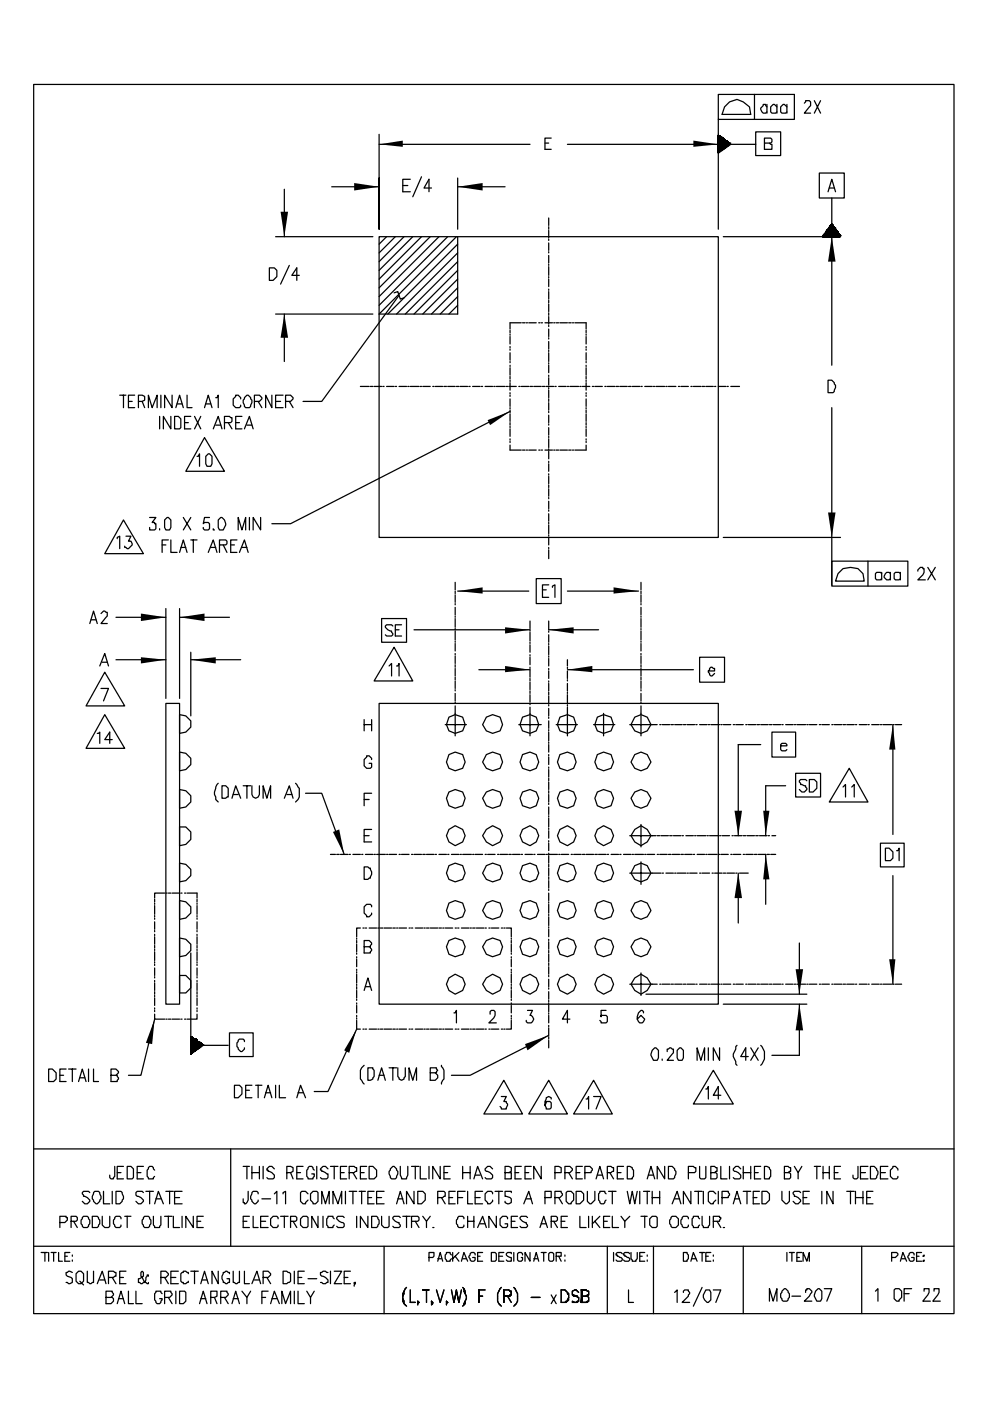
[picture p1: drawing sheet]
<svg xmlns="http://www.w3.org/2000/svg" width="210mm" height="297mm" viewBox="0 0 210 297" stroke-linecap="round" stroke-linejoin="round" font-family="sans-serif">
<g fill="none" stroke="#000" stroke-width=".26">
<path d="M7.1 17.9h195.3v260.6h-195.3zM70.4 39.6h10M80.4 28.5v20.1v-10.9M80.4 30.6h32M85.5 39.3h1M87 38h-1.5v2.7h1.5M89.4 37.5l-1.8 4.2M91.5 39.9h-1.5l1-1.9v2.7M97.1 37.7v10.9M97.1 39.6h10.1M115.6 30.3h.8M116.9 29.3h-1.3v2.4h1.3"/>
<path d="M120.4 30.6h32M152.4 28.8l2.6 1.8-2.6 1.9zM152.4 20h16.1v5.3h-16.1zM152.4 29.3l.3-.3zM152.4 29.5l.5-.5zM152.4 29.8l.8-.5zM152.4 31.1l1.6-1.3zM152.4 31.4l1.6-1.6zM152.4 28.8v.2v-.2v.2v-.2v.2v-.2v.2v-.2v.2l.3-.2-.3 .2M152.4 30.1l.8-.8-.8 .8 .8-.8-.8 .8 .8-.8-.8 .8 .8-.8-.8 .8 .8-.8-.8 .8 .8-.8-.8 .8 .8-.8-.8 .8 .8-.8-.8 .8 .8-.8-.8 .8 .8-.8-.8 .8 .8-.8-.8 .8 .8-.8-.8 .8 .8-.8-.8 .8 .8-.8-.8 .8 .8-.8-.8 1 .8-1-.8 1 .8-1-.8 1 .8-1-.8 1 .8-1-.8 1 .8-1-.8 1 .8-1-.8 1 1.1-1-1.1 1M152.4 30.6l1.1-1.1-1.1 1.1 1.1-1.1-1.1 1.1 1.1-1.1-1.1 1.1 1.1-1.1-1.1 1.1 1.1-1.1-1.1 1.1 1.1-1.1-1.1 1.1 1.1-1.1-1.1 1.1 1.1-1.1-1.1 1.1 1.1-1.1-1.1 1.1 1.1-1.1-1.1 1.1 1.1-1.1-1.1 1.1 1.1-1.1-1.1 1.4 1.1-1.4-1.1 1.4 1.1-1.4-1.1 1.4 1.3-1.4-1.3 1.4M152.4 31.7l1.9-1.6-1.9 1.8"/>
<path d="M152.4 25.3v23.3M152.7 28.8l-.3 .5M153.2 31.7l1.6-1.4zM153.2 29l-.8 .8 .5-.8-.5 .8M153.5 31.7l1.3-1.4zM153.5 31.4l1.3-1.1zM153.5 29.3l-1.1 1.3M153.7 31.4l1.1-1.1zM153.7 22.7l1.1-1.1 1.6-.5 1.3 .5 1.3 1.1 .3 1.6h-6.1zM153.7 29.8l-1.3 1.3 1.3-1.3-1.3 1.3 1.3-1.3-1.3 1.3 1.3-1.3-1.3 1.3 1.3-1.3-1.3 1.3 1.3-1.6-1.3 1.6M154 29.8l-1.6 1.9M154.3 29.8l-1.9 1.9"/>
<path d="M154.3 30.1l-1.9 2.1 1.9-2.1-1.9 2.1 1.9-2.1-1.9 2.1 1.9-2.1-1.9 2.1 1.9-2.1-1.9 2.1 2.1-2.1-2.1 2.1 2.1-2.1-2.1 2.1 2.1-2.1-2.1 2.1 2.1-2.1-2.1 2.1 2.1-2.1-2.1 2.1 2.1-2.1-2.1 2.1 2.1-2.1-2.1 2.1 2.1-2.1-2.1 2.1 2.1-2.1-2.1 2.1 2.1-2.1-2.1 2.4 2.1-2.4-2.1 2.1 2.1-2.1-2.1 2.1 2.1-2.1-2.1 2.1 2.1-2.1-1.8 2.1 1.8-2.1-1.8 2.1 1.8-1.9-1.8 1.9 1.8-1.9-1.8 1.6 1.8-1.6-1.6 1.6 1.6-1.6-1.6 1.6 1.6-1.6-1.6 1.6 1.6-1.6-1.6 1.6 1.6-1.6-1.3 1.6M154.5 30.3l-1.3 1.4M154.8 30.3v.3v-.3v.3v-.3v.3v-.3l-.3 .3 .3-.3-.3 .6 .3-.6-.3 .6 .3-.6-.3 .6 .3-.6-.5 .6 .5-.6-.5 .6 .5-.6-.5 .6 .5-.6-.5 .8 .5-.8-.8 .8 .8-.8-.8 .8 .8-.8-.8 .8 .8-.8-.8 .8 .8-.8-1.1 .8M155 30.3l-.2 .3h5.5M160.1 20v5.3M160.3 28h5.3v5h-5.3zM162.2 30.3h1.3l.3-.2v-.6l-.3-.2h-1.3v2.4h1.6v-1.1h-.3l-.3-.3M162.7 22.7l-.2-.3v-.3h-.6v.3l-.5 .5 .3 .8 .2 .3h.6l.2-.3M162.7 22.1v1.9M164.8 22.7l-.5-.6h-.3l-.5 .6v1l.3 .3h.8l.2-.3M164.8 22.1v1.9M167 22.7l-.6-.6h-.2l-.6 .6v1l.3 .3h.8l.3-.3"/>
<path d="M167 22.1v1.9M170.7 21.9l.2-.3v-.3h.8l.3 .3v.8l-1.3 1.6h1.3M172.8 21.3l1.3 2.7M173.8 36.7h5.3v5.3h-5.3zM174.1 21.3l-1.3 2.7M175.9 39.9h1.1M57.1 56.8h1.1l.5 .5v1.3l-.8 .8h-.8zM58.5 50.2h20.6M60.3 40.1v10.1M61.4 56.3l-1.9 3.9M63.5 58.4h-1.6l1.1-1.6v2.6M80.4 50.2h72v63.7h-72z"/>
<path d="M82 50.2l-1.6 1.6M83.9 50.2l-3.5 3.4M85.7 50.2l-5.3 5.3M87.6 50.2l-7.2 7.1M89.4 50.2l-9 9M91.3 50.2l-10.9 10.8M93.1 50.2l-12.7 12.7M95 50.2l-14.6 14.5M96.8 50.2l-16.4 16.4h16.7v-16.4M97.1 59.2l-7.4 7.4M97.1 57.3l-9.3 9.3M97.1 55.5l-11.1 11.1"/>
<path d="M97.1 53.6l-13 13M97.1 51.8l-14.8 14.8M116.4 46.2v1.6M116.4 48.1v.5M116.4 48.9v1.5M116.4 50.7v.3M116.4 51.5v1.6M116.4 53.4v.2M116.4 54.2v1.5M116.4 56v.3M116.4 56.5v1.9M116.4 58.6v.3"/>
<path d="M116.4 59.2v1.6M153.5 50.2h24.8v-.3l-.2 .3M174.6 49.9l2.1-1.8-2.1 1.8 2.1-1.8-2.1 2.1 2.1-2.1-2.1 2.1 2.1-2.1-2.1 2.1 2.1-2.1-2.1 2.1 2.1-2.1-2.1 2.1 2.1-2.1-2.1 2.1 2.1-2.1-2.1 2.1 2.1-2.1-2.1 2.1 2.1-2.1-1.8 2.1 1.8-2.1-1.8 2.1 1.8-2.1-1.8 2.1 1.8-2.1-1.8 2.1 2.1-2.1-2.1 2.1M175.4 48.9l1.3-1.1-1.3 1.1 1.3-1.1-1.3 1.1 1.3-1.1-1.3 1.3 1.3-1.3-1.3 1.3 1.3-1.3-1.3 1.3 1.3-1.3-1.5 1.3 1.5-1.3-1.5 1.6 1.5-1.6-1.5 1.6 1.5-1.6-1.5 1.6 1.5-1.6-1.5 1.6 1.5-1.6-1.5 1.9 1.5-1.9-1.8 1.9 1.8-1.9-1.8 1.9 1.8-1.9-1.8 1.9 1.8-1.9-1.8 2.1M175.7 48.6l1-.8zM175.7 48.9l1-1.1zM175.7 40.7l.8-2.7 .8 2.7M175.9 50.2l1.4-1.3-1.4 1.3 1.4-1.3-1.4 1.3 1.4-1.3-1.4 1.3 1.4-1.3-1.4 1.3 1.4-1.3-1.4 1.3 1.4-1.3-1.4 1.3 1.4-1.3-1.4 1.3 1.4-1.3-1.1 1.3 1.3-1.3-1.3 1.3M176.5 47.5l1.8 2.7h-3.7zM176.5 42v5.8v-.3l-.3 .3 .3-.3-.3 .3 .3-.3-.3 .3 .3-.3-.3 .6M176.5 47.8l-.8 .8 .8-.8-.8 .8 .8-.8-.6 .5 .6-.5-.6 .5 .6-.8-.6 .8 .6-.8-.6 .8 .6-.8-.6 .6M176.5 50.2v27.2"/>
<path d="M176.7 50.2l1.1-.8-1.1 .8 1.1-.8-.8 .8M177 48.3l-1.6 1.9 1.6-1.9-1.6 1.9 1.6-1.9-1.6 1.9 1.6-1.9-1.6 1.9 1.6-1.9-1.6 1.9 1.6-1.9-1.6 1.9 1.6-1.9-1.6 1.9 1.6-1.9-1.6 1.9 1.6-1.9-1.6 1.9 1.6-1.9-1.8 1.9 1.8-1.9-1.8 1.9 1.8-1.9-1.8 1.9 1.8-1.9-1.8 1.9 1.8-1.9-1.8 1.9 1.8-1.9-1.8 1.9 1.8-1.9-1.8 1.9 1.8-1.9-1.8 1.9 1.8-1.9-1.8 1.9 1.8-1.9-1.8 1.9 1.8-1.9-1.8 1.9 1.8-1.9-1.8 1.9 1.8-1.9-1.8 1.9 1.8-1.9-1.8 1.9 1.8-2.1-1.8 2.1M177.3 48.6l-1.4 1.6 1.4-1.6-1.4 1.6 1.4-1.6-1.4 1.6 1.4-1.6-1.4 1.6 1.4-1.6-1.4 1.6 1.4-1.6-1.4 1.6 1.4-1.6-1.4 1.6 1.4-1.6-1.6 1.6 1.6-1.6-1.6 1.6 1.6-1.6-1.6 1.6 1.6-1.6-1.6 1.6 1.6-1.6-1.6 1.6 1.6-1.6-1.6 1.6 1.6-1.6-1.6 1.6 1.6-1.6-1.6 1.6 1.6-1.6-1.6 1.6 1.6-1.6-1.6 1.6 1.6-1.6-1.6 1.6 1.6-1.6-1.6 1.6 1.6-1.6-1.6 1.6 1.6-1.6-1.6 1.6 1.6-1.6-1.9 1.6 1.9-1.6-1.9 1.6 1.9-1.6-1.9 1.6 1.9-1.6-1.9 1.6 1.9-1.9-1.9 1.9M177.5 48.9l-1 1.3M177.8 49.4l-.5 .8 .5-.8-.5 .8 .5-.8-.5 .8 .5-.8-.5 .8 .5-.8-.5 .8 .5-.8-.5 .8 .5-.8-.5 .8 .5-.8-.5 .8 .5-.8-.5 .8 .5-.5-.5 .5 .5-.5-.5 .5 .5-.5-.5 .5 .8-.5-.8 .5 .8-.5-.8 .5zM177.8 49.1l-1.1 1.1 1.1-1.1-1.1 1.1 1.1-1.1-1.1 1.1 1.1-1.1-1.1 1.1 1.1-1.1-1.1 1.1 1.1-1.1-1.1 1.1 1.1-1.1-1.1 1.1 .8-1.1-.8 1.1 .8-1.1-.8 1.1 .8-1.1-.8 1.1 .8-1.1-.8 1.1 .8-1.1-.8 1.1 .8-1.1-.8 1.1 .8-1.1-1 1.1M178.1 49.7l-.3 .5 .3-.5-.3 .5 .3-.5-.3 .5 .3-.5-.3 .5 .3-.5-.3 .5 .3-.5-.6 .5M178.1 49.9v.3v-.3v.3v-.3v.3v-.3l-.3 .3M58.5 66.6h20.6M60.3 66.6v10M83.6 62.1l.8-.3 .5 1.6 .8-.3M84.7 62.6l-16.4 22.5h-4"/>
<path d="M97.1 64.7l-1.9 1.9M97.1 62.9l-3.7 3.7M97.1 61l-5.6 5.6M108.2 70v.6M108.2 70.8v.3M108.2 71.3v1.6M108.2 73.5v.2M108.2 74v.3M108.2 74.8v1.6M108.2 76.6v.3M108.2 77.4v.3M108.2 78v1.6"/>
<path d="M108.2 79.8v.5M110.6 68.4h-2.4v1.4M110.9 68.4h.5M111.7 68.4h.2M112.2 68.4h1.6M114.3 68.4h.3M114.8 68.4h.3M115.6 68.4h1.6M116.4 61.3v.3M116.4 61.8v1.6M116.4 63.7v.5M116.4 64.5v1.6"/>
<path d="M116.4 66.3v.6M116.4 67.1v1.6M116.4 69v.2M116.4 69.8v1.5M116.4 71.6v.3M116.4 72.4v1.6M116.4 74.3v.2M116.4 74.8v1.8M116.4 76.9v.3M116.4 77.4v1.6M116.4 79.6v.2M117.5 68.4h.2"/>
<path d="M118 68.4h.5M118.8 68.4h1.6M120.6 68.4h.6M121.4 68.4h.3M122 68.4h2.4v1.4M124.4 70v.6M124.4 70.8v.3M124.4 71.3v1.6M124.4 73.5v.2M124.4 74v.3M124.4 74.8v1.6M124.4 76.6v.3"/>
<path d="M124.4 77.4v.3M124.4 78v1.6M124.4 79.8v.5M25.4 83.8h1.3M26.2 83.8v2.6M27.3 85.1h.7M28.6 83.8h-1.3v2.6h1.3M29.4 85.1h.8l.5-.3v-.8l-.5-.2h-.8v2.6M30.2 85.1l.5 1.3M31.5 86.4v-2.6l.8 2.6 1-2.6v2.6M33.9 88.3v2.6M34.1 83.8v2.6"/>
<path d="M36.2 88.3v2.6l-1.5-2.6v2.6M36.5 83.8v2.6l-1.6-2.6v2.6M37 88.3h.8l.6 .5v1.9l-.3 .2h-1.1zM37.3 86.4l.8-2.6 .8 2.6M37.6 85.6h1M39.2 89.6h.8M39.7 83.8v2.6h1M40.5 88.3h-1.3v2.6h1.3M41.3 88.3l1.3 2.6M41.8 96.7h.3l.2-.5v2.7M42.6 88.3l-1.3 2.6M43.4 92.8l4.2 7.1h-8.2z"/>
<path d="M43.4 86.4l.8-2.6 .8 2.6M43.7 96.7l.5-.5h.2l.6 .5v1.6l-.3 .6h-.8l-.2-.6zM43.7 85.6h1M45.2 90.9l1.1-2.6 .8 2.6M45.8 84.3h.2l.3-.5v2.6M45.8 90.1h1M47.6 89.6h1.3l.3-.3v-.8h-.3l-.2-.2h-1.1v2.6M48.4 89.6l.8 1.3M50 89.6h.8M51.1 84.6v-.3l-.6-.5h-.5v.2l-.5 .6v1.3l.5 .5h.8l.3-.2v-.3M51.3 88.3h-1.3v2.6h1.3M51.9 84.3l.5-.5h.3l.5 .5v.3l.2 .2v.6l-.2 .8-.3 .2h-.8l-.2-.2-.3-.8v-.6l.3-.2z"/>
<path d="M51.9 90.9l1-2.6 .8 2.6M52.4 90.1h1M54 85.1h1l.6-.5v-.3l-.6-.5h-1v2.6M54.8 85.1l.8 1.3M57.7 83.8v2.6l-1.3-2.6v2.6M58.5 85.1h1M60.1 83.8h-1.6v2.6h1.6M60.6 85.1h1l.6-.5v-.3l-.6-.5h-1v2.6M61.4 85.1l.8 1.3M76.5 81.9h1.8M78.6 81.9h.5M79.4 81.9h1.6"/>
<path d="M81.2 81.9h.3M82 81.9h1.6M83.9 81.9h.2M84.7 81.9h1.6M86.5 81.9h.3M87 81.9h1.9M89.2 81.9h.2M89.7 81.9h1.6M91.8 81.9h.3M92.3 81.9h1.6M94.2 81.9h.5M95 81.9h1.6"/>
<path d="M96.8 81.9h.6M97.6 81.9h1.6M99.5 81.9h.2M100.3 81.9h1.6M102.1 81.9h.3M102.9 81.9h1.6M104.8 81.9h.2M105.3 81.9h1.9M107.4 81.9h.3M107.9 81.9h1.6M108.2 87.2l-46.6 23.8h-3.9M108.2 94.4v1h2.4"/>
<path d="M108.2 80.6v.3M108.2 81.1v1.6M108.2 83.3v.2M108.2 83.8v.2M108.2 84.6v1.6M108.2 86.4v.3M108.2 87v.5M108.2 87.8v1.5M108.2 89.6v.5M108.2 90.4v.3M108.2 90.9v1.6M108.2 93v.3"/>
<path d="M108.2 93.6v.2M110.1 81.9h.2M110.6 81.9h1.6M110.9 95.4h.5M111.7 95.4h.2M112.2 95.4h1.6M112.4 81.9h.6M113.2 81.9h1.6M114.3 95.4h.3M114.8 95.4h.3M115.1 81.9h.5M115.6 95.4h1.6"/>
<path d="M115.9 81.9h1.6M116.4 80.1v1.6M116.4 82.2v.3M116.4 82.7v1.6M116.4 84.6v.5M116.4 85.4v1.6M116.4 87.2v.3M116.4 88v1.6M116.4 89.9v.2M116.4 90.7v1.6M116.4 92.5v.3M116.4 93v1.9"/>
<path d="M116.4 95.2v.2M116.4 95.7v1.6M116.4 97.8v.3M116.4 98.3v1.6M117.5 95.4h.2M117.7 81.9h.3M118 95.4h.5M118.5 81.9h1.6M118.8 95.4h1.6M120.4 81.9h.2M120.6 95.4h.6M120.9 81.9h1.9"/>
<path d="M121.4 95.4h.3M123 81.9h.3M123.6 81.9h1.5M124.4 94.4v1h-2.4M124.4 80.6v.3M124.4 81.1v1.6M124.4 83.3v.2M124.4 83.8v.2M124.4 84.6v1.6M124.4 86.4v.3M124.4 87v.5M124.4 87.8v1.5"/>
<path d="M124.4 89.6v.5M124.4 90.4v.3M124.4 90.9v1.6M124.4 93v.3M124.4 93.6v.2M125.7 81.9h.2M126.2 81.9h1.6M128.3 81.9h.3M128.9 81.9h1.5M130.7 81.9h.5M131.5 81.9h1.6M133.3 81.9h.6"/>
<path d="M134.1 81.9h1.6M136 81.9h.3M136.8 81.9h1.6M138.6 81.9h.3M139.2 81.9h1.8M141.3 81.9h.3M141.8 81.9h1.6M143.9 81.9h.3M144.5 81.9h1.5M146.6 81.9h.2M147.1 81.9h1.6M149 81.9h.5"/>
<path d="M149.8 81.9h1.5M151.6 81.9h.3M152.4 81.9h1.6M154.3 81.9h.2M155 81.9h1.9M175.7 80.6h.8l.8 1.1-.3 1.3-.3 .3h-1zM176.5 86.4v37.6M24.9 114.2v-.3l.5-.2v2.6M26.2 110.2l4.2 7.2h-8.2zM26.7 113.7h1.1l-.5 1h.5l.2 .8-.7 .8-.8-.2v-.3M31.7 109.7h1.4l-.8 1.1h.5v.2h.3v1.1l-.3 .3h-1.1v-.6M33.9 112.1v.3"/>
<path d="M34.4 115.5h.8M34.9 110.2l.6-.5h.2l.5 .5v1.6l-.2 .6h-.8l-.3-.6zM35.7 114.5h-1.3v2.6M36.2 114.5v2.6h1.4M38.1 117.1l.8-2.6 .8 2.6M38.4 116.1h1M38.9 109.7l1.6 2.7M40.5 114.5h1.3M40.5 109.7l-1.6 2.7M41 114.5v2.6M44.2 117.1l1-2.6 .8 2.6M44.4 109.7h-1l-.3 1.3 .3-.2h.8l.2 .2v1.1l-.2 .3h-.8l-.3-.3v-.3"/>
<path d="M44.7 116.1h1.1M45.2 112.1v.3h.3M46.3 110.2l.5-.5h.3l.5 .5 .3 1.1-.5 1.1h-.8l-.3-.6zM46.6 115.5h1.3l.3-.2v-.6l-.3-.2h-1.3v2.6M47.4 115.5l.8 1.6M48.9 115.5h.8M50.3 114.5h-1.4v2.6h1.4M50.5 112.4v-2.7l.8 2.7 .8-2.7v2.7M50.8 117.1l1.1-2.6 .8 2.6M51.3 116.1h1.1M52.9 109.7v2.7M55.3 109.7v2.7l-1.6-2.7v2.7"/>
<path d="M116.4 100.5v.2M116.4 101v1.6M116.4 102.8v.6M116.4 103.6v1.6M116.4 105.5v.2M116.4 106.3v1.6M116.4 108.1v.3M116.4 108.9v1.6M116.4 110.8v.2M116.4 111.3v1.9M116.4 113.4v.3M116.4 113.9v1.6"/>
<path d="M116.4 116.1v.2M116.4 116.6v1.8M153.5 113.9h24.8M176.5 119h16.1v5.3h-16.1zM184.1 119v5.3M19 132.2l.8-2.6 .8 2.6M19.3 131.4h1.1M21.4 130.1l.6-.5 .8 .2v.8l-1.4 1.6h1.4M24.6 130.9h10.6M24.6 139.9h10.6M35.2 129v19.1M38.1 129v19.1"/>
<path d="M38.1 130.9h10.6M40.5 138.3v13.5M40.5 139.9h10.6M81 131.1h5.3v5.1h-5.3zM83.3 132.7l-.2-.2h-1.1l-.2 .2a1.38 1.38 0 0 0 1.3 1.1v.3l.2 .2v.3l-.2 .2h-1.1l-.2-.2M83.6 137.2l4 7.2h-8.2zM83.9 133.5h.8M85.2 132.5h-1.3v2.3h1.3M87.8 133.5h24.6v.3M96.6 123.5v1.6M96.6 125.3v.6M96.6 126.1v1.6"/>
<path d="M96.6 128v.2M96.6 128.8v1.6M96.6 130.6v.3M96.6 131.1v1.9M96.6 133.3v.2M96.6 133.8v1.8M96.6 135.9v.3M96.6 136.4v1.6M96.6 138.6v.2M96.6 139.1v1.6M97.1 125.3h15.1M112.4 131.7v1.6"/>
<path d="M112.4 134.1v1.8M112.4 136.2v.2M112.4 136.7v1.6M112.4 138.8v.3M112.4 139.3v1.6M113.8 122.7h5.3v5.3h-5.3zM115.1 125.1h.8M116.4 124h-1.3v2.6h1.3M116.4 131.7v1.8h10.6M116.4 133.8v.3M116.4 134.6v1.6M116.4 136.4v.3"/>
<path d="M116.4 137v1.8M116.4 139.1v.2M116.4 139.6v1.6M117.2 124.5v-.2l.5-.3v2.6M120.4 139.9v1.3M120.4 125.3h15.1M136 123.5v1.6M136 125.3v.6M136 126.1v1.6M136 128v.2M136 128.8v1.6M136 130.6v.3"/>
<path d="M136 131.1v1.9M136 133.3v.2M136 133.8v1.8M136 135.9v.3M136 136.4v1.6M136 138.6v.2M136 139.1v1.6M148.4 139.3h5.3v5.3h-5.3zM177.8 121.6l1.1-1 1.5-.3 1.6 .3 1.1 1 .3 1.6h-6.1zM187.1 121.6l-.3-.2h-.8l-.3 .2v1.1l.3 .2h.8l.3-.2M187.1 121.4v1.5M188.9 121.6l-.3-.2h-.5l-.5 .7v.3l.5 .5h.5l.3-.2"/>
<path d="M188.9 121.4v1.5M191 121.6l-.2-.2h-.8l-.3 .2v1.1l.3 .2h.8l.2-.2M191 121.4v1.5M194.7 121.1v-.3l.6-.5h.5v.3h.3v.8l-.3 .5-1.1 1h1.6M196.8 120.3l1.6 2.6M198.4 120.3l-1.6 2.6M20.6 155.5h.3l.3-.3v2.4M21.2 141.2l1-2.6 .8 2.6M21.4 146h1.6l-1 2.6M21.7 140.4h1.1M22.2 151.5l4.3 7.2h-8.2zM22.2 142.5l4.3 7.2h-8.2z"/>
<path d="M23.8 156.8h-1.6l1.1-1.6v2.4M35.2 149.1h2.9v63.8h-2.9zM38.1 159.5l1.3 .2 1.1 1.1v1.3l-1.1 1.1-1.3 .2zM38.1 151.5l1.3 .3 1.1 1v1.4l-1.1 1-1.3 .3zM77.3 153.6h1.5M77.3 152.6v2.4M78.8 152.6v2.4M80.4 149.1h72v63.8h-72zM82.5 141.2l.6-.5v2.6M84.1 141.2h.3l.3-.5v2.6M94.5 153.6h4.5M95.2 152l1.4-.5 1.6 .5 .5 1.6-.5 1.4-1.6 .5-1.4-.5-.5-1.4z"/>
<path d="M95.2 160l1.4-.5 1.6 .5 .5 1.6-.5 1.3-1.6 .5-1.4-.5-.5-1.3zM96.6 140.9v.6M96.6 141.7v1.6M96.6 143.6v.5M96.6 144.4v1.6M96.6 146.2v.3M96.6 147v1.6M96.6 148.9v.2M96.6 149.7v6.3M101.6 142h10.8v1.6M103.2 152l1.3-.5 1.6 .5 .5 1.6-.5 1.4-1.6 .5-1.3-.5-.8-1.4zM103.2 160l1.3-.5 1.6 .5 .5 1.6-.5 1.3-1.6 .5-1.3-.5-.8-1.3z"/>
<path d="M110.1 153.6h4.7M110.9 152l1.5-.5 1.4 .5 .5 1.6-.5 1.4-1.4 .5-1.5-.5-.6-1.4zM110.9 160l1.5-.5 1.4 .5 .5 1.6-.5 1.3-1.4 .5-1.5-.5-.6-1.3zM112.4 141.5v.2M112.4 143.8v.6M112.4 144.6v1.6M112.4 146.5v.5M112.4 147.3v1.6M112.4 149.1v.3M112.4 149.9v6.1M116.4 141.7v.3M116.4 142.3v1.5"/>
<path d="M116.4 144.4v.2M116.4 144.9v1.6M116.4 146.8v.5M116.4 147.5v1.6M116.4 149.4v.3M116.4 150.2v1.6M116.4 152v.3M116.4 152.8v1.6M116.4 154.7v.3M116.4 155.2v1.9M116.4 157.3v.3M116.4 157.9v1.6"/>
<path d="M116.4 160v.2M118 153.6h4.5M118.8 160l1.6-.5 1.3 .5 .5 1.6-.5 1.3-1.3 .5-1.6-.5-.5-1.3zM118.8 152l1.6-.5 1.3 .5 .5 1.6-.5 1.4-1.3 .5-1.6-.5-.5-1.4zM120.4 141.5v.2M120.4 142.3v1.5M120.4 144.1v.3M120.4 144.9v1.6M120.4 146.8v.2M120.4 147.3v1.8M120.4 149.4v.3M120.4 149.9v6.1"/>
<path d="M120.4 142h26.7M125.9 153.6h4.5M126.7 160l1.4-.5 1.5 .5 .6 1.6-.6 1.3-1.5 .5-1.4-.5-.5-1.3zM126.7 152l1.4-.5 1.5 .5 .6 1.6-.6 1.4-1.5 .5-1.4-.5-.5-1.4zM128.1 151.3v4.7M133.6 153.6h5.8M134.7 160l1.3-.5 1.3 .5 .8 1.6-.8 1.3-1.3 .5-1.3-.5-.8-1.3zM134.7 152l1.3-.5 1.3 .5 .8 1.6-.8 1.4-1.3 .5-1.3-.5-.8-1.4zM136 140.9v.6M136 141.7v1.6M136 143.6v.5M136 144.4v1.6"/>
<path d="M136 146.2v.3M136 147v1.6M136 148.9v.2M136 149.7v6.3M140 153.6h.2M140.5 153.6h1.6M142.3 153.6h.6M143.1 153.6h1.6M145 153.6h.5M145.8 153.6h1.6M147.6 153.6h.3M148.4 153.6h1.6"/>
<path d="M150.3 142.3h1.3v-.6h-.3l-.2-.2h-.3l-.3 .2-.2 .8 .5 .8h.3l.5-.5M150.3 153.6h.2M150.8 153.6h1.9M152.9 153.6h.3M153.5 153.6h1.5M155.6 153.6h.2M156.1 153.6h1.6M158.2 153.6h.3M158.7 153.6h1.6M160.6 153.6h.5M161.4 153.6h1.6M161.4 157.9h-4.8v19.3"/>
<path d="M163.2 153.6h.6M163.8 155.2h5v5.3h-5zM164 153.6h1.6M165.6 158.1h1.4v-.2l-.3-.3h-.8l-.3 .3v1l.3 .3h.8l.3-.3M165.9 153.6h.3M166.7 153.6h1.6M168.5 153.6h.3M169.1 153.6h1.8M171.2 153.6h.2M171.7 153.6h1.6M173.8 153.6h.3M174.4 153.6h1.5"/>
<path d="M176.5 153.6h.2M177 153.6h1.6M178.9 153.6h.5M179.7 153.6h1.5M181.5 153.6h.3M182.3 153.6h1.6M184.1 153.6h.3M184.9 153.6h1.6M186.8 153.6h.3M187.3 153.6h1.9M189.7 153.6h-.3v23.3M190 153.6h1.3"/>
<path d="M38.1 175.3h1.3l1.1 1.1v1.6l-1.1 1-1.3 .3zM38.1 167.4l1.3 .3 1.1 1v1.3l-1.1 1.1-1.3 .3zM46.3 166.1a3.1 3.1 0 0 0-.8 2.4l.3 .5v.5l.5 .5M47.1 166.6h.8l.5 .5v1.9h-.2l-.3 .2h-.8zM49.2 169.2l.8-2.6 1.1 2.6M49.5 168.5h1M51.6 166.6h1.6M52.4 166.6v2.6M53.4 166.6v1.9l.3 .5 .5 .2 .6-.2 .2-.5v-1.9M55.8 169.2v-2.6l.8 2.6 .8-2.6v2.6M60.3 169.2l1.1-2.6 .8 2.6M60.9 168.5h1"/>
<path d="M62.7 166.1l.8 1v1.9l-.8 1M64.8 168.2h3.5l4.7 13M77.3 177.2h1M77.3 169.5h1M78.8 161v-.2l-.5-.6h-.5v.3l-.5 .5v1.4l.5 .5h.8l.2-.3v-.8h-.5M78.8 168.2h-1.5v2.6M78.8 175.9h-1.5v2.6h1.5M95.2 167.9l1.4-.5 1.6 .5 .5 1.3-.5 1.6-1.6 .6-1.4-.6-.5-1.6zM95.2 175.9l1.4-.8 1.6 .8 .5 1.3-.5 1.3-1.6 .8-1.4-.8-.5-1.3zM103.2 167.9l1.3-.5 1.6 .5 .5 1.3-.5 1.6-1.6 .6-1.3-.6-.8-1.6zM103.2 175.9l1.3-.8 1.6 .8 .5 1.3-.5 1.3-1.6 .8-1.3-.8-.8-1.3zM110.9 167.9l1.5-.5 1.4 .5 .5 1.3-.5 1.6-1.4 .6-1.5-.6-.6-1.6z"/>
<path d="M110.9 175.9l1.5-.8 1.4 .8 .5 1.3-.5 1.3-1.4 .8-1.5-.8-.6-1.3zM116.4 160.5v1.6M116.4 162.6v.3M116.4 163.2v1.5M116.4 165v.5M116.4 165.8v1.6M116.4 167.7v.5M116.4 168.5v1.5M116.4 170.3v.3M116.4 171.1v1.6M116.4 172.9v.3M116.4 173.5v1.8"/>
<path d="M116.4 175.6v.3M116.4 176.1v1.6M116.4 178.2v.3M116.4 178.8v1.6M118.8 175.9l1.6-.8 1.3 .8 .5 1.3-.5 1.3-1.3 .8-1.6-.8-.5-1.3zM118.8 167.9l1.6-.5 1.3 .5 .5 1.3-.5 1.6-1.3 .6-1.6-.6-.5-1.6zM126.7 175.9l1.4-.8 1.5 .8 .6 1.3-.6 1.3-1.5 .8-1.4-.8-.5-1.3zM126.7 167.9l1.4-.5 1.5 .5 .6 1.3-.6 1.6-1.5 .6-1.4-.6-.5-1.6zM133.6 177.2h5.6M134.7 175.9l1.3-.8 1.3 .8 .8 1.3-.8 1.3-1.3 .8-1.3-.8-.8-1.3zM134.7 167.9l1.3-.5 1.3 .5 .8 1.3-.8 1.6-1.3 .6-1.3-.6-.8-1.6zM136 174.8v4.8"/>
<path d="M139.4 177.2h.6M140.2 177.2h1.6M142.1 177.2h.5M142.9 177.2h1.6M144.7 177.2h.3M145.5 177.2h1.6M147.4 177.2h.2M147.9 177.2h1.9M150 177.2h.3M150.5 177.2h1.9M152.7 177.2h.2M153.2 177.2h1.6"/>
<path d="M155.3 177.2h.3M155.8 177.2h1.6M157.7 177.2h.5M158.5 177.2h1.6M160.3 177.2h.6M161.1 177.2h1.6M163 177.2h.2M163.8 177.2h.8M166.7 166.6h-4.2v10.6M168.8 164h5.3v5h-5.3zM171.2 165.5l-.3-.2h-1l-.3 .2 .3 .8 1 .3v.3l.3 .2v.3l-.5 .5h-.6l-.5-.5M171.7 165.3h1.1l.5 .5v1.3l-.8 .8h-.8z"/>
<path d="M178.9 166.9l.5-.6v2.7M180.2 162.9l3.9 7.1h-8.2zM180.7 166.9l.5-.6v2.7M186.8 178.8h5v5h-5zM187.9 179.8h.7l.8 .8v1.3l-.5 .6h-1zM32.8 190.7v.5M32.8 191.5v.2M32.8 192v1.9M32.8 194.1v.3M32.8 194.6v.3M32.8 195.4v1.6M32.8 197.3v.3"/>
<path d="M32.8 198.1v.2M32.8 198.6v1.6M34.9 189.4h-2.1v1M35.2 189.4h.3M35.7 189.4h.5M36.5 189.4h1.6M38.1 190.9l1.3 .3 1.1 1.1v1.3l-1.1 1-1.3 .3zM38.1 183l1.3 .3 1.1 1v1.3l-1.1 1.1-1.3 .3zM38.1 198.9l1.3 .2 1.1 1.1v1.3l-1.1 1.1-1.3 .2zM38.4 189.4h.2M39.2 189.4h.2M39.7 189.4h2.1v1"/>
<path d="M41.8 190.7v.5M41.8 191.5v.2M41.8 192v1.9M41.8 194.1v.3M41.8 194.6v.3M41.8 195.4v1.6M41.8 197.3v.3M41.8 198.1v.2M41.8 198.6v1.6M70.1 181.2h1.1M71.4 181.2h.6M72.2 181.2h1.6"/>
<path d="M74.1 181.2h.2M74.9 181.2h1.6M75.7 198.9v.2M75.7 199.4v.5M76.5 196.8h-.8v1.8M76.7 181.2h.3M77 196.8h.3M77.3 183.8h.8l.2 .3h.3l.2 .8-.2 1.3h-.3l-.2 .2h-.8zM77.5 181.2h1.6M77.5 196.8h.3M78.3 196.8h1.6M78.8 192.3v-.3l-.2-.3h-.8l-.5 .6v1.3l.5 .5v.3h.5l.5-.5v-.3"/>
<path d="M79.4 181.2h.2M79.9 181.2h1.9M80.2 196.8h.2M80.7 196.8h.5M81.5 196.8h1.6M82 181.2h.3M82.5 181.2h1.6M83.3 196.8h.6M84.1 196.8h.3M84.7 181.2h.2M84.7 196.8h1.6M85.2 181.2h1.6"/>
<path d="M86.8 196.8h.2M87.3 181.2h.3M87.3 196.8h.3M87.8 181.2h1.6M88.1 196.8h1.6M89.7 181.2h.5M90 196.8h.2M90.5 181.2h1.6M90.5 196.8h.5M91.3 196.8h1.6M92.3 181.2h.3M93.1 181.2h1.6"/>
<path d="M93.1 196.8h.6M93.9 196.8h.3M94.5 196.8h1.5M95 181.2h.2M95.2 183.5l1.4-.5 1.6 .5 .5 1.6-.5 1.3-1.6 .6-1.4-.6-.5-1.3zM95.2 191.5l1.4-.6 1.6 .6 .5 1.6-.5 1.3-1.6 .5-1.4-.5-.5-1.3zM95.2 199.4l1.4-.5 1.6 .5 .5 1.3-.5 1.6-1.6 .5-1.4-.5-.5-1.6zM95.8 181.2h1.6M96.6 196.8h.2M97.1 196.8h.3M97.6 181.2h.3M97.9 196.8h1.6"/>
<path d="M98.2 181.2h1.8M99.7 196.8h.3M100.3 181.2h.2M100.3 196.8h.5M100.8 181.2h1.6M101.1 196.8h1.6M102.9 181.2h.3M102.9 196.8h.3M103.2 183.5l1.3-.5 1.6 .5 .5 1.6-.5 1.3-1.6 .6-1.3-.6-.8-1.3zM103.2 191.5l1.3-.6 1.6 .6 .5 1.6-.5 1.3-1.6 .5-1.3-.5-.8-1.3zM103.2 199.4l1.3-.5 1.6 .5 .5 1.3-.5 1.6-1.6 .5-1.3-.5-.8-1.6zM103.5 181.2h1.5"/>
<path d="M103.7 196.8h.3M104.2 196.8h1.6M105.6 181.2h.2M106.1 181.2h1.6M106.4 196.8h.2M106.9 196.8h.3M107.4 196.8h1.1v1.8M107.9 181.2h.6M108.5 198.9v.2M108.5 199.4v.5M108.7 181.2h1.6M110.6 181.2h.3"/>
<path d="M110.9 183.5l1.5-.5 1.4 .5 .5 1.6-.5 1.3-1.4 .6-1.5-.6-.6-1.3zM110.9 191.5l1.5-.6 1.4 .6 .5 1.6-.5 1.3-1.4 .5-1.5-.5-.6-1.3zM110.9 199.4l1.5-.5 1.4 .5 .5 1.3-.5 1.6-1.4 .5-1.5-.5-.6-1.6zM111.4 181.2h1.6M113.2 181.2h.3M114 181.2h1.6M115.9 181.2h.3M116.4 180.9v.3h1.9M116.4 181.4v1.6M116.4 183.3v.5M116.4 184.1v1.5M116.4 185.9v.5"/>
<path d="M116.4 186.7v1.6M116.4 188.6v.2M116.4 189.4v1.5M116.4 191.2v.3M116.4 191.7v1.9M116.4 193.9v.2M116.4 194.4v1.8M116.4 196.5v.3M116.4 197v1.6M116.4 199.1v.3M116.4 199.7v1.6M118.5 181.2h.3"/>
<path d="M118.8 191.5l1.6-.6 1.3 .6 .5 1.6-.5 1.3-1.3 .5-1.6-.5-.5-1.3zM118.8 183.5l1.6-.5 1.3 .5 .5 1.6-.5 1.3-1.3 .6-1.6-.6-.5-1.3zM118.8 199.4l1.6-.5 1.3 .5 .5 1.3-.5 1.6-1.3 .5-1.6-.5-.5-1.6zM119.1 181.2h1.5M121.2 181.2h.2M121.7 181.2h1.6M123.6 181.2h.5M124.4 181.2h1.5M126.2 181.2h.5M126.7 191.5l1.4-.6 1.5 .6 .6 1.6-.6 1.3-1.5 .5-1.4-.5-.5-1.3zM126.7 183.5l1.4-.5 1.5 .5 .6 1.6-.6 1.3-1.5 .6-1.4-.6-.5-1.3zM126.7 199.4l1.4-.5 1.5 .5 .6 1.3-.6 1.6-1.5 .5-1.4-.5-.5-1.6z"/>
<path d="M127 181.2h1.6M128.9 181.2h.2M129.6 181.2h1.6M131.5 181.2h.3M132.3 181.2h1.6M133.6 185.1h6.6M134.1 181.2h.3M134.7 191.5l1.3-.6 1.3 .6 .8 1.6-.8 1.3-1.3 .5-1.3-.5-.8-1.3zM134.7 183.5l1.3-.5 1.3 .5 .8 1.6-.8 1.3-1.3 .6-1.3-.6-.8-1.3zM134.7 199.4l1.3-.5 1.3 .5 .8 1.3-.8 1.6-1.3 .5-1.3-.5-.8-1.6zM134.7 181.2h1.8M136 182.7v4.8"/>
<path d="M136.8 181.2h.3M137.3 181.2h1.6M139.4 181.2h.3M140 181.2h1.6M140.5 185.1h.3M141.3 185.1h1.6M141.8 181.2h.5M142.6 181.2h1.6M143.1 185.1h.3M143.7 185.1h1.8M144.5 181.2h.5M145.3 181.2h1.5"/>
<path d="M145.8 185.1h.2M146.3 185.1h1.6M147.1 181.2h.3M147.9 181.2h1.6M148.4 185.1h.3M149 185.1h1.5M149.8 181.2h.2M150.3 181.2h1.8M151.1 185.1h.2M151.6 185.1h1.6M152.4 181.2h.3M152.9 181.2h1.6"/>
<path d="M153.5 185.1h.5M154.3 185.1h1.5M155 181.2h.3M155.6 181.2h1.6M156.1 185.1h.3M156.6 185.1v10.6M156.9 185.1h1.8M157.7 181.2h.3M158.2 181.2h1.6M160.1 181.2h.5M160.9 181.2h1.6v10.5M162.7 181.2h.5"/>
<path d="M163.5 181.2h1.1M169.6 199.9v10.9M189.4 185.6v23.1h.3M190.2 180.4h.3l.3-.6v2.7M32.8 215v1.1h2.1M32.8 216.1l-2.9 11.9h-2.6M32.8 200.5v.5M32.8 201.3v.2M32.8 201.8v1.8M32.8 203.9v.3M32.8 204.4v.3M32.8 205.2v1.6"/>
<path d="M32.8 207.1v.2M32.8 207.9v.2M32.8 208.4v1.6M32.8 210.3v.5M32.8 211v.3M32.8 211.6v1.6M32.8 213.7v.3M32.8 214.2v.3M35.2 216.1h.3M35.7 216.1h.5M36.5 216.1h1.6M38.1 206.8h1.3l1.1 1.1v1.6l-1.1 1h-1.3z"/>
<path d="M38.4 216.1h.2M39.2 216.1h.2M40.5 219.8l2.6 1.8-2.6 1.9zM40.5 202.1v17.9v-.2v.2v-.2v.2l.2-.2-.2 .2M40.7 219.8l-.2 .5 .2-.5-.2 .5 .2-.5-.2 .5 .2-.3-.2 .3 .2-.3-.2 .3 .2-.3-.2 .3 .2-.3-.2 .3 .2-.3-.2 .3 .2-.3-.2 .3 .2-.3-.2 .3 .2-.3-.2 .3 .2-.3-.2 .3 .2-.3-.2 .3 .5-.3-.5 .3zM41.8 215v1.1h-2.1M41.8 200.5v.5M41.8 201.3v.2M41.8 201.8v1.8M41.8 203.9v.3M41.8 204.4v.3M41.8 205.2v1.6"/>
<path d="M41.8 207.1v.2M41.8 207.9v.2M41.8 208.4v1.6M41.8 210.3v.5M41.8 211v.3M41.8 211.6v1.6M41.8 213.7v.3M41.8 214.2v.3M48.7 219h5v5h-5zM75.7 218.2l-6.1 13.2h-2.9M75.7 200.2v1.6M75.7 202.1v.2"/>
<path d="M75.7 202.8v.3M75.7 203.4v1.6M75.7 205.5v.3M75.7 206v.3M75.7 206.6v1.8M75.7 208.7v.2M75.7 209.2v.5M75.7 210v1.6M75.7 211.8v.3M75.7 212.6v.3M75.7 213.2v1.6M75.7 215.3v.2"/>
<path d="M75.7 215.8v.3M75.7 216.3v1.9M75.7 218.2h.8M77 218.2h.3M77.3 210l.8-2.7 .7 2.7M77.3 200.7h1.3l.2-.8-.5-.5h-1v2.7h1.3l.2-.8-.2-.3v-.3h-.3M77.5 218.2h.3M77.5 209.2h1.1M78.3 218.2h1.6M80.2 218.2h.2M80.7 218.2h.5M81.5 218.2h1.6"/>
<path d="M83.3 218.2h.6M84.1 218.2h.3M84.7 218.2h1.6M86.8 218.2h.2M87.3 218.2h.3M88.1 218.2h1.6M90 218.2h.2M90.5 218.2h.5M91.3 218.2h1.6M93.1 218.2h.6M93.9 218.2h.3M94.5 218.2h1.5"/>
<path d="M95.2 207.3l1.4-.7 1.6 .7 .5 1.4-.5 1.3-1.6 .8-1.4-.8-.5-1.3zM96.3 214.8h.3l.2-.6v2.7M96.6 218.2h.2M97.1 218.2h.3M97.9 218.2h1.6M99.7 218.2h.3M100.3 218.2h.5M101.1 218.2h1.6M102.9 218.2h.3M103.2 207.3l1.3-.7 1.6 .7 .5 1.4-.5 1.3-1.6 .8-1.3-.8-.8-1.3zM103.7 218.2h.3M104 215v-.5l.2-.3h.6l.2 .3v.8l-.2 .5-1.1 1.1h1.6"/>
<path d="M104.2 218.2h1.6M106.4 218.2h.2M106.9 218.2h.3M108.5 216.3v1.9h-1.1M108.5 200.2v1.6M108.5 202.1v.2M108.5 202.8v.3M108.5 203.4v1.6M108.5 205.5v.3M108.5 206v.3M108.5 206.6v1.8M108.5 208.7v.2"/>
<path d="M108.5 209.2v.5M108.5 210v1.6M108.5 211.8v.3M108.5 212.6v.3M108.5 213.2v1.6M108.5 215.3v.2M108.5 215.8v.3M110.9 207.3l1.5-.7 1.4 .7 .5 1.4-.5 1.3-1.4 .8-1.5-.8-.6-1.3zM111.9 214.2h1.1l-.6 1.1h.3l.3 .2 .2 .6-.5 .8h-.8l-.2-.3v-.3M116.4 217.9v1.6l-16.7 8.5h-3.9M116.4 201.5v.6M116.4 202.3v1.6"/>
<path d="M116.4 204.2v.5M116.4 205v1.6M116.4 206.8v.3M116.4 207.6v1.6M116.4 209.5v.2M116.4 210.3v1.5M116.4 212.1v.3M116.4 212.6v1.9M116.4 214.8v.2M116.4 215.3v1.6M116.4 217.4v.3M116.4 219.8v.5"/>
<path d="M118.8 207.3l1.6-.7 1.3 .7 .5 1.4-.5 1.3-1.3 .8-1.6-.8-.5-1.3zM120.9 216.1h-1.6l1.1-1.9v2.7M126.7 207.3l1.4-.7 1.5 .7 .6 1.4-.6 1.3-1.5 .8-1.4-.8-.5-1.3zM128.6 214.2h-1.1v1.3v-.2h1.1l.3 .2v1.1l-.3 .3h-1.1v-.3l-.2-.3M133.6 208.7h5.8M134.7 207.3l1.3-.7 1.3 .7 .8 1.4-.8 1.3-1.3 .8-1.3-.8-.8-1.3zM136 206.3v4.7M136.5 214.8v-.3l-.2-.3a1.55 1.55 0 0 0-.6 2.7h.6l.5-.8-.8-.8-.8 .8M137.1 210.8h34.1M140 208.7h.2M140.5 208.7h1.6M142.3 208.7h.6"/>
<path d="M143.1 208.7h1.6M145 208.7h.5M145.8 208.7h1.6M147.6 208.7h.3M148.4 208.7h1.6M150.3 208.7h.2M150.8 208.7h1.9M152.9 208.7h.3M153.5 208.7h1.5M153.5 212.9h17.7M155.6 208.7h.2M156.1 208.7h1.6"/>
<path d="M158.2 208.7h.3M158.7 208.7h1.6M160.6 208.7h.5M161.4 208.7h1.6M163.2 208.7h.6M164 208.7h1.6M165.9 208.7h.3M166.7 208.7h1.6M168.5 208.7h.3M169.1 208.7h1.8M169.6 212.9v10.8h-5.8M171.2 208.7h.2"/>
<path d="M171.7 208.7h1.6M173.8 208.7h.3M174.4 208.7h1.5M176.5 208.7h.2M177 208.7h1.6M178.9 208.7h.5M179.7 208.7h1.5M181.5 208.7h.3M182.3 208.7h1.6M184.1 208.7h.3M184.9 208.7h1.6M186.8 208.7h.3"/>
<path d="M187.3 208.7h1.9M190 208.7h1.3M10.3 226.7h.8l.8 .8v1.3l-.5 .5h-1.1zM12.7 228h.8M14 226.7h-1.3v2.6h1.3M14.6 226.7h1.5M15.3 226.7v2.6M16.7 229.3l.8-2.6 .8 2.6M16.9 228.5h1.1M18.8 226.7v2.6M19.8 226.7v2.6h1.1M23.5 228h1.1l.5-.5v-.3l-.5-.5h-1.1v2.6h1.4l.2-.8-.2-.3v-.2h-.3"/>
<path d="M40.5 221.4l1-1.1-1 1.1 1-1.1-1 1.1 1-1.1-1 1.1 1-1.1-1 1.1 1-1.1-1 1.1 1-1.1-1 1.1 1-1.1-1 1.1 1-1.1-1 1.1 1-1.1-1 1.1 1-1.1-1 1.3 1-1-1 1M41 220l-.5 .8 .5-.8-.5 .8 .5-.8-.5 .8 .5-.8-.5 .8 .5-.8-.5 .8 .5-.8-.5 .8 .5-.8-.5 .8 .5-.8-.5 .8 .5-.8-.5 .8 .5-.8-.5 .6M41.3 220.3l-.8 1.1 .8-1.1-.8 1.1 .8-1.1-.8 1.1 .8-1.1-.8 1.1 .8-1.1-.8 1.1 .8-1.1-.8 .8 .8-.8-.8 .8 .8-.8-.8 .8 .8-.8-.8 .8 .8-.8-.8 .8 .8-.8-.8 .8 .8-.8-.8 .8 .8-.8-.8 .8 .8-.8-.8 .8 .8-.8-.8 .8 .8-.8-.8 .8 .8-.8-.8 .8 .8-.8-.8 .8 .8-.8-.8 .8 .8-.8-.8 .5M41.3 222.7l1.6-1.3-1.6 1.3 1.6-1.3-1.6 1.3 1.6-1.3-1.6 1.6M41.5 222.7l1.4-1.3zM41.5 222.4l1.4-1zM41.5 220.6l-1 1.3 1.3-1.3-1.3 1.3M41.8 222.4l1.1-1zM41.8 220.8l-1.3 1.4 1.3-1.4-1.3 1.4 1.3-1.4-1.3 1.4 1.3-1.4-1.3 1.4 1.3-1.4-1.3 1.4 1.3-1.6-1.3 1.6 1.3-1.6-1.3 1.6 1.3-1.6-1.3 1.6 1.3-1.6-1.3 1.6 1.3-1.6-1.3 1.6 1.3-1.6-1.3 1.6 1.6-1.4-1.6 1.4 1.6-1.4-1.6 1.4 1.6-1.4-1.6 1.4 1.6-1.4-1.6 1.6M42.1 222.2l.8-.8zM42.3 221.1l-1.8 2.1 1.8-2.1-1.8 2.1 1.8-2.1-1.8 2.1 1.8-2.1-1.8 1.9 1.8-1.9-1.8 1.9 1.8-1.9-1.8 1.9 1.8-1.9-1.8 1.9 1.8-1.9-1.8 1.9 1.8-1.9-1.8 1.9 1.8-1.9-1.8 1.9 1.8-1.9-1.8 1.9 1.8-1.9-1.8 1.9 1.8-1.9-1.8 1.9 1.8-1.9-1.8 1.9 1.8-1.9-1.8 1.9 1.8-1.9-1.8 1.9 1.8-1.9-1.8 1.9 1.8-1.9-1.8 1.6 1.8-1.6-1.8 1.6 1.8-1.6-1.8 1.6 1.8-1.9-1.8 1.9 1.8-1.9-1.8 1.9 1.8-1.9-1.8 1.9 1.8-1.9-1.8 1.9 1.8-1.9-1.8 1.9 1.6-1.9-1.6 1.9M42.6 221.4l-1.6 1.6z"/>
<path d="M42.6 221.1l-2.1 2.4 2.1-2.4-2.1 2.4 2.1-2.4-2.1 2.4 2.1-2.4-2.1 2.1 2.1-2.1-2.1 2.1 2.1-2.1-2.1 2.1 2.1-2.1-2.1 2.1 2.1-2.1-2.1 2.1 2.1-2.1-2.1 2.1 2.1-2.1-2.1 2.1 2.1-2.1-2.1 2.1 2.1-2.1-2.1 2.1 2.1-2.1-2.1 2.1 2.1-2.1-2.1 2.1 2.1-2.1-2.1 2.1 2.1-1.8-2.1 1.8 2.1-1.8-1.9 1.8M42.9 221.4l-.8 1zM42.9 221.6h.2zM42.9 221.4l-.3 .5 .3-.5-.3 .5 .3-.5-.3 .5 .3-.5-.3 .5 .3-.5-.6 .5 .6-.5-.6 .5 .6-.5-.6 .8M43.1 221.6h5.3M49.7 230.1h1.1l.5 .5v1.4l-.8 .7h-.8zM51.9 220.8v-.2l-.3-.3h-.8l-.5 .8v.8l.8 1.1h.2l.6-.6v-.2M52.1 231.2h.8M53.4 230.1h-1.3v2.6h1.3M54.2 230.1h1.4M54.8 230.1v2.6M56.1 232.7l.8-2.6 .8 2.6"/>
<path d="M56.4 231.7h1M58.5 230.1v2.6M59.3 230.1v2.6h1.3M63 232.7l.8-2.6 1 2.6M63.2 231.7h1.1M77.3 225.9l-.8 1v1.9l.8 1M78.1 226.4h1v.3l.3 .2v1.3l-.3 .3v.3l-.5 .2h-.5zM80.2 229l.8-2.6 .8 2.6M80.4 228h1.1M82.5 226.4h1.6M83.3 226.4v2.6M84.4 226.4v1.8l.3 .3v.3l.5 .2 .5-.2v-.3l.3-.3v-1.8"/>
<path d="M86.8 229v-2.6l.8 2.6 .8-2.6v2.6M91.3 227.5h1.3v-.3l.3-.3-.3-.2v-.3h-1.3v2.6h1l.6-.5v-.5l-.6-.5M93.7 225.9v.2l.5 .8v1.9l-.5 .8v.2M106.4 232.5h1l-.5 1h.5l.3 .8-.3 .8h-1v-.2l-.3-.3M106.9 229l4 7.2h-8.2zM116.4 229l4 7.2h-8.2zM116.4 220.6v1.6M116.9 233v-.3l-.5-.2-.5 .2-.3 .8v.8l.3 .8h.8l.2-.2v-1.1l-.2-.3h-.8l-.3 .8M124.4 233h.2l.3-.5v2.6M125.9 229l4 7.2h-8.2zM125.9 232.5h1.6l-1 2.6M138.4 222.7l.5-.5h.3l.5 .5v1.6l-.3 .5h-.8l-.5-1.1z"/>
<path d="M140.5 224.5v.3M141.6 223v-.6h.2l.3-.2 .8 .2v.8l-1.3 1.6h1.3M143.7 222.7l.5-.5h.3l.5 .5v1.6l-.3 .5h-.8l-.2-.5zM147.9 224.8v-2.6l.8 2.6 .8-2.6v2.6M149.8 230.9h.2l.3-.5v2.6M150.3 222.2v2.6M151.3 226.9l4.3 7.2h-8.5zM152.7 222.2v2.6l-1.4-2.6v2.6M152.9 232.2h-1.6l1.1-1.8v2.6M156.4 221.6l-.3 .3v.5l-.5 1.1v.5l.5 1.1v.5l.3 .3M158.7 224h-1.5l1-1.8v2.6M159.3 222.2l1.6 2.6"/>
<path d="M160.9 222.2l-1.6 2.6M161.4 221.6a2.93 2.93 0 0 1 0 4.3M7.1 243.6h195.3M12.7 259.2h1.1l.5-.5v-.6h-.3v-.2h-1.3v2.4M15.1 258.9h1l.3-.2v-.6l-.3-.2h-1v2.4M15.6 258.9l.8 1.4M17.5 258.1a.94 .94 0 0 1 1.3 0v.3l.2 .3v.8l-.5 .8h-.8l-.5-.8v-.8l.3-.3zM19 252.9l-.2-.3h-1.1l-.2 .3 .2 .7a1.38 1.38 0 0 1 1.3 1.1l-.5 .5h-.5l-.5-.5M19.6 257.9h1l.6 .8v.8l-.6 .8h-1zM19.8 252.9a.94 .94 0 0 1 1.4 0l.2 1.3-.8 1h-.2l-.6-.5v-.3l-.2-.2zM21.7 257.9v1.8l.5 .6h.8l.3-.3v-2.1M22 252.6v2.6h1.3"/>
<path d="M23.8 252.6v2.6M24.3 247.3v2.1l-.2 .3v.2h-.6l-.2-.2v-.6M24.6 252.6h1.1l.2 .3 .3 .7v.6l-.3 .2v.3l-.5 .5h-.8zM24.9 248.6h.8M25.7 258.4v-.3l-.3-.2h-.8l-.5 .8v.8l.5 .8h.8l.3-.3v-.3M26.2 247.3h-1.3v2.6h1.3M26.5 257.9h1.3M27 247.3h.8l.5 .5v1.9l-.3 .2h-1zM27 257.9v2.4M29.1 248.6h.8M30.4 258.1a.94 .94 0 0 1 1.3 0v.3l.3 .3v.8l-.5 .8h-.8l-.5-.8v-.8l.2-.3zM30.4 247.3h-1.3v2.6h1.3"/>
<path d="M30.4 252.9l-.2-.3h-1.1l-.3 .3v.5l.3 .2a1.38 1.38 0 0 1 1.3 1.1l-.5 .5h-.5l-.6-.5M31 252.6h1.5M31.7 252.6v2.6M32.5 257.9v1.8l.3 .3v.3h1.1v-.3l.2-.3v-1.8M32.8 248.1l-.5-.8h-.6l-.5 .8v1.3l.3 .3v.2h1v-.2l.3-.3M32.8 255.2l.8-2.6 1.1 2.6M33.1 254.2h1M34.9 257.9h1.6M35.2 252.6h1.6M35.7 257.9v2.4M36 252.6v2.6M36.8 257.9v2.4h1.3"/>
<path d="M37 253.9h1.1M38.6 252.6h-1.6v2.6h1.6M38.6 257.9v2.4M41 257.9v2.4l-1.6-2.4v2.4M41.8 258.9h.8M43.1 257.9h-1.3v2.4h1.3M48.9 243.6v20.6M51.6 258.9h.8M51.6 247.3h1.3M52.4 247.3v2.6M52.7 252.6v1.8l-.6 .8h-.2v-.2h-.3v-.8M52.9 257.9h-1.3v2.4h1.3"/>
<path d="M53.4 248.6h1.6M53.4 247.3v2.6M53.7 257.9v2.4h1.1M54.8 253.1v-.2l-.3-.3h-.8l-.3 .3-.2 .7v.6l.2 .2v.3l.6 .5h.2l.6-.5v-.3M55 247.3v2.6M55.3 258.9h1.1M55.6 254.2h1.8M55.8 247.3v2.6M56.9 257.9h-1.6v2.4h1.6M58.2 247.8l-.5-.5h-.6l-.5 .5v.3h.3v.3a1.32 1.32 0 0 1 1.3 1.3l-.3 .2h-1l-.3-.2M58.2 253.1l.5-.5v2.6M59 258.4v-.3l-.3-.2h-.8l-.5 .5v1.3l.5 .6h.8l.3-.3v-.3"/>
<path d="M59.5 257.9h1.6M60.1 253.1v-.2l.5-.3v2.6M60.3 257.9v2.4M60.9 248.6h.7l.6-.2v-.8l-.6-.3h-.7v2.6M61.6 258.9h1.1l.3-.2v-.6l-.3-.2h-1.1v2.4M61.6 248.6l.6 1.3M62.2 258.9l.8 1.4M63 248.6h.8M64.3 257.9h.8l.3 .2v1.9l-.3 .3h-.8l-.5-.6v-1.3zM64.3 247.3h-1.3v2.6h1.3M65.4 253.1l-.6-.5h-.8l-.2 .3v1.8l.5 .5h.5v-.2l.6-.6M65.9 253.1l.5-.5h.8l.3 .3v1.8l-.6 .5h-.5v-.2l-.5-.6z"/>
<path d="M66.7 248.1l-.6-.8h-.5l-.2 .3v.2l-.3 .3v1.3l.3 .3v.2h1v-.2l.3-.3v-.5h-.6M67.2 247.3v2.6M67.5 257.9v2.4l-1.4-2.4v2.4M68.3 255.2v-2.6l.8 2.6 .7-2.6v2.6M68.5 257.9v2.4M69.6 247.8l-.5-.5h-.6l-.5 .5v.3h.3v.3l1.3 .5v.8l-.3 .2h-1l-.3-.2M70.1 247.3h1.6M70.6 255.2v-2.6l1.1 2.6 .8-2.6v2.6M70.9 258.4l-.3-.3v-.2h-1v.2l-.3 .3v1.3l.3 .3v.3h1v-.3l.3-.3M70.9 247.3v2.6M72.2 248.6h.8M73 258.1l-.2-.2h-1.1l-.3 .2a1.38 1.38 0 0 0 1.4 1.1l.2 .3v.5l-.2 .3h-1.1l-.3-.3"/>
<path d="M73.3 252.6v2.6M73.6 247.3h-1.4v2.6h1.4M74.1 248.6h1l.3-.2h.3v-.8h-.3l-.3-.3h-1v2.6M74.1 252.6h1.6M74.9 248.6l.8 1.3M74.9 252.6v2.6M75.7 257.9v2.4M76.2 252.6h1.3M76.5 248.6h.8M76.7 252.6v2.6M77.8 247.3h-1.3v2.6h1.3M78.1 257.9v2.4l-1.6-2.4v2.4"/>
<path d="M78.1 253.9h.7M78.3 247.3h.8l.8 .8v1.3l-.5 .5h-1.1zM78.8 257.9h1.1l.5 .8v.8l-.5 .8h-1.1zM79.4 252.6h-1.3v2.6h1.3M79.9 253.9h1.1M81 257.9v1.8l.5 .6h.8l.2-.3v-2.1M81.5 252.6h-1.6v2.6h1.6M82.8 247.8l.5-.5h.3l.8 1.1-.3 1.3-.2 .2h-.8l-.3-.2-.3-.8v-.5l.3-.3zM84.1 255.2l.8-2.6 .8 2.6M84.4 254.2h1.1M84.9 247.3v1.8l.3 .8h1.1l.2-.8v-1.8M84.9 258.1l-.2-.2h-1.1l-.3 .2a1.38 1.38 0 0 0 1.4 1.1v.3l.2 .2v.3l-.2 .3h-1.1l-.3-.3"/>
<path d="M85.5 257.9h1.5M86.3 257.9v2.4M87.3 258.9h1.3l.3-.2v-.6l-.3-.2h-1.3v2.4M87.3 247.3h1.6M87.8 252.6v2.6l-1.5-2.6v2.6M88.1 247.3v2.6M88.1 258.9l.8 1.4M88.6 252.6h1.1l.5 .5v1.3l-.8 .8h-.8zM89.2 247.3v2.6h1.3M89.7 257.9l.8 1 .8-1M90.5 258.9v1.4M91 247.3v2.6"/>
<path d="M92.9 253.9h1l.3-.3h.3v-.7l-.3-.3h-1.3v2.6M93.4 247.3v2.6l-1.6-2.6v2.6M93.7 253.9l.8 1.3M94.2 248.6h.8M95.2 253.9h.8M95.5 247.3h-1.3v2.6h1.3M96.6 252.6h-1.4v2.6h1.4M97.1 253.9h1.1M98.2 248.6h1.5M98.2 247.3v2.6M98.4 258.4v-.3l-.2-.2h-.8l-.6 .8v.8l.6 .8h.8l.2-.3v-.3M98.7 252.6h-1.6v2.6"/>
<path d="M99.2 252.6v2.6h1.1M99.2 258.9h1.3M99.2 257.9v2.4M99.7 247.3v2.6M100.5 249.9l.8-2.6 1.1 2.6M100.5 257.9v2.4M100.8 253.9h1.1M100.8 249.1h1.1M101.9 259.5h1M102.4 252.6h-1.6v2.6h1.6M104.5 247.8l-.5-.5h-.5l-.6 .5v.3l.3 .3a1.32 1.32 0 0 1 1.3 1.3l-.3 .2h-1l-.3-.2M104.5 253.1v-.2l-.3-.3h-.7l-.6 .5v1.3l.6 .6v.2h.5l.5-.5v-.3"/>
<path d="M105 252.6h1.6M105.3 257.9v2.4l-1.6-2.4v2.4M105.8 252.6v2.6M107.2 248.6h.7l.6-.2v-.8l-.6-.3h-.7v2.6h1.3v-1.3h-.6M107.7 258.4v-.3l-.3-.2h-.8l-.5 .5v1.3l.5 .6h.8l.3-.3v-.5h-.5M108.5 252.9v-.3h-1.3v1l1 .3 .3 .3v.8l-.8 .2-.5-.2v-.3M108.5 258.9h.8M109.3 248.6h.8M109.8 257.9h-1.3v2.4h1.3M110.6 247.3h-1.3v2.6h1.3M111.1 255.2l1.1-2.6 .8 2.6M111.4 248.6h.8"/>
<path d="M111.7 254.2h1M111.9 258.1l-.2-.2h-1.1l-.3 .2a1.38 1.38 0 0 0 1.4 1.1v.3l.2 .2v.3l-.2 .3h-1.1l-.3-.3M112.7 247.3h-1.3v2.6h1.3M114.8 247.3v2.6l-1.6-2.6v2.6M114.8 259.5h1.1M115.6 253.9h1.3v-1.3h-1.3v2.6M116.9 258.9h1.1l.3-.2v-.6l-.3-.2h-1.1v2.4M117.5 258.9l.8 1.4M117.7 248.6h1.4v-1l-.6-.3h-.8v2.6M117.7 253.9h1.1l.5-.5-.2-.8h-1.4v2.6M118.5 253.9l.8 1.3M119.1 258.9h.8"/>
<path d="M119.9 248.6h1l.5-.5v-.3l-.5-.5h-1v2.6M120.1 252.9l.3-.3h.8l.5 .5v1.3l-.5 .6v.2h-.6l-.5-.5zM120.4 257.9h-1.3v2.4h1.3M120.6 248.6l.8 1.3M122.2 252.6h1.1l.5 .5v1.3l-.8 .8h-.8zM122.2 248.6h.8M123 257.9v2.4h1.4M123.6 247.3h-1.4v2.6h1.4M124.1 248.6h1.3l.3-.8-.6-.5h-1v2.6M124.6 252.6v2.1l.5 .5h.3l.8-.8v-1.8M124.9 257.9v2.4M125.7 257.9v2.4"/>
<path d="M126.2 258.9l1.1 1.4M126.5 249.9l.8-2.6 .8 2.6M126.7 249.1h1.1M127.3 257.9l-1.6 1.6M128.1 258.9h.8M128.6 253.1l-.3-.2v-.3h-1v.3l-.3 .2v1.3l.5 .8h.6l.5-.8M128.9 248.6h.7l.3-.2h.3v-.8h-.3l-.3-.3h-.7v2.6M129.1 252.6h1.6M129.4 257.9h-1.3v2.4h1.3M129.4 248.6l.8 1.3M129.9 257.9v2.4h1.3M129.9 252.6v2.6"/>
<path d="M131 248.6h.8M131.8 257.9l.8 1 1-1M132.3 247.3h-1.3v2.6h1.3M132.6 258.9v1.4M133.1 247.3h.5l.5 .3v.2l.3 .3v1.3l-.3 .3v.2h-1zM133.1 252.6l.5 2.6 .5-2.6 .6 2.6 .5-2.6M135.7 252.6v2.6M136 257.9h1.3M136.5 252.6h1.3M136.8 257.9v2.4M137.3 249.9l.8-2.6 .8 2.6M137.3 252.6v2.6"/>
<path d="M137.6 249.1h1M138.4 257.9h.8l.2 .2v1.9l-.2 .3h-.8l-.6-.6v-1.3zM138.4 253.9h1.6M138.4 252.6v2.6M140 252.6v2.6M141 247.3v2.6l-1.6-2.6v2.6M141.8 247.3h.8l.8 1.1-.3 1.3-.2 .2h-1.1zM142.3 258.1l.3-.2h.8l.5 .5v1.3l-.5 .6h-.8l-.5-.8v-.8l.2-.3zM142.6 255.2l1.1-2.6 .8 2.6M143.1 254.2h1.1M146 248.6h1.4l.2-.2v-.8h-.2l-.3-.3h-1.1v2.6M146 258.4v-.3l-.2-.2h-.8l-.5 .8v.8l.5 .8h.8l.2-.3v-.3"/>
<path d="M146.6 252.6v2.6l-1.6-2.6v2.6M147.4 252.6h1.6M148.2 252.6v2.6M148.4 247.3v2.4l.3 .2h.8l.3-.2v-2.4M148.4 258.4l-.2-.3v-.2h-1.1v.2l-.3 .3v1.3l.3 .3v.3h1.1v-.3l.2-.3M149 257.9v1.8l.2 .3v.3h1.1v-.3l.2-.3v-1.8M149.2 252.6v2.6M150.8 248.6h.8l.3-.2h.2v-.8h-.2l-.3-.3h-.8v2.6h1.1l.2-.2v-.8l-.2-.3h-.3M151.3 258.9h1.4l.2-.8h-.2v-.2h-1.4v2.4M151.9 253.1l-.6-.5h-.8l-.2 .3v1.8l.5 .5h.5v-.2l.6-.6M152.1 258.9l.8 1.4M152.4 252.6v2.6"/>
<path d="M152.9 247.3v2.6h1.4M153.2 253.9h1.3v-.3l.3-.2-.3-.8h-1.3v2.6M154.8 247.3v2.6M155.6 255.2l.8-2.6 .8 2.6M155.8 254.2h1.1M157.2 247.8l-.6-.5h-.5l-.5 .5v.3l.2 .3a1.32 1.32 0 0 1 1.4 1.3l-.3 .2h-1.1l-.2-.2M157.7 247.3v2.6M157.7 248.6h1.6M157.7 252.6h1.6M158.5 252.6v2.6M159.3 247.3v2.6M159.8 253.9h.8"/>
<path d="M160.1 248.6h.8M161.1 252.6h-1.3v2.6h1.3M161.4 247.3h-1.3v2.6h1.3M161.7 252.6h1l.5 .5v1.3l-.7 .8h-.8zM162.2 247.3h.5l.5 .3v.2l.3 .3v1.3l-.3 .3v.2h-1zM165.9 252.6v1.8l.8 .8h.3l.5-.5v-2.1M166.4 248.6h.8l.3-.2h.2v-.8h-.2l-.3-.3h-.8v2.6h1.1l.2-.2v-.8l-.2-.3h-.3M168.5 247.3l.8 1.3 .8-1.3M169.3 248.6v1.3M169.9 252.9l-.3-.3h-1.1l-.2 .3 .2 .7a1.38 1.38 0 0 1 1.4 1.1l-.6 .5h-.5l-.5-.5M170.4 253.9h.8M171.7 252.6h-1.3v2.6h1.3"/>
<path d="M172.8 247.3h1.3M173.3 247.3v2.6M174.4 252.6v2.6M174.6 248.6h1.3M174.6 247.3v2.6M175.9 247.3v2.6M176.7 252.6v2.6l-1.3-2.6v2.6M177 248.6h.8M178.3 247.3h-1.3v2.6h1.3M179.7 252.6h1.5M180.4 252.6v2.6M181.5 253.9h1.6"/>
<path d="M181.5 252.6v2.6M182 247.3v2.4l-.2 .2h-.6l-.2-.2v-.6M182.6 248.6h1M183.1 252.6v2.6M183.9 253.9h.8M184.1 247.3h-1.5v2.6h1.5M184.7 247.3h.8l.8 1.1v.5l-.3 .8-.3 .2h-1zM185.2 252.6h-1.3v2.6h1.3M186.8 248.6h1.1M188.4 247.3h-1.6v2.6h1.6M190.5 248.1v-.3l-.5-.5h-.6v.3l-.5 .5v1.3l.5 .5h.8l.3-.2v-.3M7.1 264.2h195.3"/>
<path d="M8.7 265.6h1.4M9.5 265.6v1.8M10.3 265.6v1.8M10.8 265.6h1.1M11.4 265.6v1.8M12.4 265.6v1.8h.8M13.8 266.3h.5M14.8 265.6h-1v1.8h1M15.3 266.1v.2zM15.3 267.1v.3zM15.3 269.8l-.5-.3-.8 .3v.5l.3 .3 .8 .2 .2 .3v.8l-.5 .3-.8-.3M16.1 270.1l.6-.6h.5l.5 .6v1.5l-.5 .6h-.5l-.6-.6z"/>
<path d="M16.9 271.6l.8 .8M18.5 269.5v2.4h.3l.2 .3 .8-.3v-2.4M20.6 272.2l1.1-2.7 .8 2.7M21.2 271.4h1M22.5 275.1h1l.6-.6-.3-.7h-1.3v2.6h1l.6-.5v-.6l-.3-.2h-.3M23 270.8h1.1l.2-.2h.3v-.8h-.3l-.2-.3h-1.1v2.7M23.8 270.8l.8 1.4M24.9 276.4l.8-2.6 .8 2.6M25.1 275.3h1.1M25.4 270.8h.8M26.7 269.5h-1.3v2.7h1.3M27.3 273.8v2.6h1"/>
<path d="M28.8 273.8v2.6h1.4M31.5 270.6v-.3h-.3l-.5 1.6h-.3l-.2 .3-.8-.3v-.8h.2l.8-.5v-.8l-.2-.3-.3 .3v.8l.8 1.3h.3l.2 .3h.3v-.3M34.1 270.8h1.1l.5-.5v-.2l-.5-.6h-1.1v2.7M34.4 274.3l-.3-.3v-.2h-1v.2l-.3 .3v1.3l.5 .8h.6l.5-.8v-.3h-.5M34.9 275.1h1.1l.5-.6-.3-.7h-1.3v2.6M34.9 270.8l.8 1.4M35.7 275.1l.8 1.3M36.2 270.8h1.1M37.3 273.8v2.6M37.8 269.5h-1.6v2.7h1.6M38.1 273.8h1.1l.2 .2v1.9l-.5 .5h-.8zM40 270.1v-.3h-.3l-.3-.3h-.5v.3h-.3l-.2 .3v1.5l.2 .3h.3v.3h.5l.3-.3h.3v-.3"/>
<path d="M40.5 269.5h1.6M41.3 269.5v2.7M42.3 276.4l.8-2.6 .8 2.6M42.6 272.2l.8-2.7 .8 2.7M42.6 275.3h1.1M42.9 271.4h1M44.7 275.1h.8l.5-.3v-1h-1.3v2.6M45.5 275.1l.5 1.3M46.3 269.5v2.7l-1.3-2.7v2.7M46.8 275.1h1.1l.5-.6-.2-.7h-1.4v2.6M47.6 275.1l.8 1.3M48.7 270.1v-.3h-.3l-.2-.3-.8 .3-.3 .8 .3 1.3h.2l.3 .3 .8-.3v-.8h-.5"/>
<path d="M49.2 276.4l.8-2.6 .8 2.6M49.5 269.5v2.4h.2l.3 .3 .8-.3v-2.4M49.5 275.3h1M51.3 273.8l1.1 1.3 .8-1.3M51.9 269.5v2.7h1M52.4 275.1v1.3M53.4 272.2l1.1-2.7 .8 2.7M54 271.4h1M55.6 275.1h.8M55.8 270.8h1.1l.5-.5v-.2l-.5-.6h-1.1v2.7M56.6 270.8l.8 1.4M56.9 273.8h-1.3v2.6"/>
<path d="M57.4 276.4l.8-2.6 1.1 2.6M57.7 275.3h1M59.8 276.4v-2.6l.8 2.6 1-2.6v2.6M60.1 269.5h.8l.7 .6v1.5l-.7 .6h-.8zM62.4 269.5v2.7M62.4 273.8v2.6M63.2 273.8v2.6h1.4M63.2 270.8h.8M64.6 269.5h-1.4v2.7h1.4M65.1 273.8l.8 1.3 .8-1.3M65.4 271.1h1.8M65.9 275.1v1.3"/>
<path d="M69.6 269.8h-.3l-.2-.3h-.6l-.2 .3h-.3v.5l.3 .3a1.32 1.32 0 0 1 1.3 1.3h-.3l-.2 .3h-.6l-.2-.3h-.3M70.1 269.5v2.7M70.9 269.5h1.6l-1.6 2.7h1.6M73 270.8h.8M74.3 269.5h-1.3v2.7h1.3M75.4 271.9l-.3 .3v-.3h.3l-.3 .8M81.5 264.2v14.3M91 266.6h.8l.3-.3v-.7h-1.1v1.8M91.8 260.3h.3M92.9 267.4l.5-1.8 .5 1.8M92.9 266.9h.8M95.8 266.1l-.3-.3v-.2h-.8v.2l-.2 .3v.8l.2 .2v.3h.8v-.3l.3-.2"/>
<path d="M96 265.6v1.8M96.6 266.3l.8 1.1M97.4 265.6l-1.4 1.3M97.9 267.4l.5-1.8 .8 1.8M98.2 266.9h.8M100.8 266.1v-.3l-.3-.2h-.5l-.3 .2-.2 .8 .5 .8h.5l.3-.3v-.5h-.5M101.3 260.3l1.1-2.4 .8 2.4M101.3 266.3h.6M102.4 265.6h-1.1v1.8h1.1M104.2 265.6h.8l.3 .2v1.3l-.3 .3h-.8zM105.8 266.3h.8M106.9 265.6h-1.1v1.8h1.1"/>
<path d="M108.5 265.8v-.2h-.8l-.3 .2v.3l.3 .2 .8 .3v.8h-.8l-.3-.3M109 265.6v1.8M110.9 266.1v-.3l-.3-.2h-.5l-.3 .2v1.3l.3 .3h.5l.3-.3v-.5h-.3M112.4 265.6v1.8l-1-1.8v1.8M113.2 267.4l.6-1.8 .5 1.8M113.2 266.9h.8M114.6 260.3l.8-2.4 .8 2.4M114.8 265.6h1.1M115.4 265.6v1.8M116.4 265.8l.3-.2h.5l.3 .2v1.3l-.3 .3h-.5l-.3-.3zM116.9 274.5l1.1 1.9M118 266.3h1.1v-.7h-1.1v1.8"/>
<path d="M118 274.5l-1.1 1.9M118.5 266.3l.6 1.1M119.9 266.1v.2zM119.9 267.1v.3zM128.9 264.2v14.3M130.2 265.6v1.8M132 265.8l-.2-.2h-.8l-.3 .2v.3h.3v.2h.2l.8 .6v.2l-.2 .3h-.8l-.3-.3M133.3 273.5v2.6h1.1M133.6 265.8l-.3-.2h-.7l-.3 .2v.3h.3v.2h.2l.8 .6v.2l-.3 .3h-.7l-.3-.3M133.9 265.6v1.3l.2 .2v.3h.8v-.3l.3-.2v-1.3M135.7 266.3h.6M136.8 265.6h-1.1v1.8h1.1"/>
<path d="M137.3 266.1v.2zM137.3 267.1v.3zM138.6 264.2v14.3M143.1 274l.6-.5v2.6M145 265.6h.8v.2l.2 .3v.8l-.2 .2v.3h-.8zM145 274v-.2l.3-.3h.7l.3 .8-.3 .2v.3l-1.3 1.3h1.6M146.6 267.4l.5-1.8 .8 1.8M146.8 266.9h.8M148.4 265.6h1.1M149 273l-1.9 3.9M149 265.6v1.8M149.8 273.5h.7l.3 .5v1.6l-.5 .5a1.42 1.42 0 0 1-1.1-1.6z"/>
<path d="M149.8 266.3h.5M150.8 265.6h-1v1.8h1M151.3 266.1v.2zM151.3 267.1v.3zM151.3 273.5h1.6l-1 2.6M153.5 260.3h.2zM157.7 264.2v14.3M163.2 275.9v-2.7l.8 2.7 .8-2.7v2.7M165.9 273.8l.5-.6h.3l.5 .6v.2l.3 .3v.8l-.5 .8h-.8l-.3-.3v-.3l-.3-.2v-.8l.3-.3zM167 265.6v1.8M167.5 265.6h1M168 265.6v1.8"/>
<path d="M168 274.8h1.9M169.1 266.6h.5M170.1 265.6h-1v1.8h1M170.4 267.4v-1.8l.8 1.8 .5-1.8v1.8M170.9 274v-.5h.3v-.3h.5l.5 .6v.2l-.5 .8-1 1.1h1.5M173 273.8l.6-.6h.2l.6 .6v1.5l-.3 .6h-.8l-.5-1.1zM174.9 273.2h1.6l-1.1 2.7M182.8 264.2v14.3M185.7 273.8l.6-.6v2.7M189.2 266.6h.8l.5-.5v-.3l-.3-.2h-1v1.8M190 273.2h.8l.5 .6v1.3l-.5 .5v.3h-.6l-.5-.6v-1.8zM191 267.4l.6-1.8 .8 1.8"/>
<path d="M191.3 266.9h.8M191.8 274.3h1.1M193.4 273.2h-1.6v2.7M193.9 266.1v-.3l-.2-.2h-.6l-.2 .2-.3 .8 .5 .8h.6l.2-.3v-.5h-.5M194.5 266.3h.5M195.5 265.6h-1v1.8h1M195.8 266.3l.3-.2v.2zM196.1 267.1v.3h-.3zM196.1 273.8v-.6h1v.8l-.3 .5-1 1.4h1.6M198.2 273.8v-.6h1v.8l-.2 .5-1.1 1.4h1.6"/>
</g>
<g fill="#000">
<path d="M80.4 30.6l5.1-.8v1.3zM97.1 39.6l5.3-.8v1.6zM147.1 29.8l5.3 .8-5.3 .5zM59.5 44.9h1.6l-.8 5.3zM75.1 38.8l5.3 .8-5.3 .8zM176.5 50.2l.8 5.3h-1.6zM60.3 66.6l.8 5h-1.6zM103.5 89.1l4.7-1.9-4.2 2.9zM175.7 108.7h1.6l-.8 5.2zM29.9 130.1l5.3 .8-5.3 .8zM38.1 130.9l5.3-.8v1.6zM40.5 139.9l5.3-.6v1.4z"/>
<path d="M97.1 125.3l5.3-.8v1.4zM107.2 133l5.2 .5-5.2 .8zM116.4 133.5l5.3-.5v1.3zM130.2 124.5l5.3 .8-5.3 .6zM29.9 139.3l5.3 .6-5.3 .8zM107.2 141.2l5.2 .8-5.2 .5zM120.4 142l5.3-.8v1.3zM189.4 153.6l.6 5.3h-1.4zM70.6 176.4l1.4-.5 1 5.3zM155.8 171.9h1.6l-.8 5.3zM161.9 171.9h1.3l-.7 5.3zM156.6 185.1l.8 5.3h-1.6z"/>
<path d="M162.5 181.2l.7 5.2h-1.3zM168.8 205.5h1.6l-.8 5.3zM169.6 212.9l.8 5.6h-1.6zM188.6 203.4h1.4l-.6 5.3zM32.8 216.1l-.5 5.3-1.3-.3zM75.7 218.2l-1.6 5-1.1-.5zM111.4 221.4l5-1.9-4.5 3.2z"/>
</g>
<g fill="#000" stroke="#000" stroke-width=".26">
<path d="M85.5 275.9l.2 .5zM85.5 275.3l.2 .6zM85.5 274.8v.5zM85.7 276.4l.3 .3zM85.7 274.3l-.2 .5zM85.7 273.8l-.2 .5zM86 276.7l.3 .2zM86 273.2l-.3 .6zM86.3 273l-.3 .2zM87 276.1h1.1zM87 273.5v2.6zM88.6 276.4v.3z"/>
<path d="M88.6 275.9v.2zM88.6 275.9l.3 .2zM88.9 276.1l-.3 .3zM88.6 276.1h.3zM89.7 273.5h.8zM90.5 273.5v2.6zM89.7 273.5h1.3zM91.5 275.9v.2zM91.5 275.9l.3 .2zM91.8 276.4l-.3 .3zM91.8 276.1l-.3 .3zM91.5 276.1h.3z"/>
<path d="M92.6 273.5l.8 2.6zM94.2 273.5l-.8 2.6zM94.7 276.4v.3zM94.7 275.9v.2zM94.7 275.9l.3 .2zM95 276.1l-.3 .3zM94.7 276.1h.3zM95.8 273.5l.5 2.6zM96.8 273.8l-.5 2.3zM96.8 273.8l.6 2.3zM96.8 273.5v.3zM97.9 273.5l-.5 2.6z"/>
<path d="M98.2 273l.2 .2zM98.2 276.9l.2-.2zM98.4 273.8l.3 .5zM98.4 273.2l.3 .6zM98.7 276.4l-.3 .3zM98.7 275.9l-.3 .5zM98.7 274.3l.3 .5zM99 275.3l-.3 .6zM99 274.8v.5zM101.6 274.8v1.3zM101.6 274.8h.8zM101.6 273.5h1.3z"/>
<path d="M101.6 273.5v2.6zM105.6 275.9l.2 .5zM105.6 275.3v.6zM105.6 274.8v.5zM105.6 274.3v.5zM105.8 276.4l.3 .3zM105.8 273.8l-.2 .5zM106.1 276.7l.3 .2zM106.1 273.2l-.3 .6zM106.4 273l-.3 .2zM106.9 274.8v1.3zM106.9 274.8h.8z"/>
<path d="M106.9 273.5h1zM106.9 273.5v2.6zM107.7 274.8l.8 1.3zM106.9 274.8h1zM107.9 273.5l.3 .3zM107.9 274.8h.3zM108.2 274.5h.3zM108.2 273.8l.3 .2zM108.2 273.8h.3zM108.5 274.3l-.3 .2zM108.5 274v.3zM109 273l.3 .2z"/>
<path d="M109 276.9l.3-.2zM109.3 273.2l.2 .6zM109.5 276.4l-.2 .3zM109.5 273.8l.3 .5zM109.8 275.9l-.3 .5zM109.8 275.3v.6zM109.8 274.8v.5zM109.8 274.3v.5zM112.7 275.1h1.9zM119.1 276.1h.8zM119.1 273.5v2.6zM119.1 273.5h.8z"/>
<path d="M119.9 273.5l.2 .3zM119.9 276.1h.2zM120.1 273.8l.3 .2zM120.1 275.9h.3zM120.4 274.3l.2 .2zM120.4 274l.2 .3zM120.4 275.9l.2-.3zM120.6 275.1l-.2 .5zM120.6 274.5v.6zM121.4 276.1h.6zM121.4 275.9v.2zM121.4 274.5h.3z"/>
<path d="M121.4 274.3v.2zM121.4 274v.3zM121.4 273.8v.2zM121.7 274.8h.8zM122 276.1h.2zM121.4 273.8l.6-.3zM122 273.5h.2zM122.2 273.5l.3 .3zM122.2 276.1h.3zM122.5 275.1h.3zM122.5 274.8v.3zM122.5 273.8l.3 .2z"/>
<path d="M122.5 275.9h.3zM122.8 275.3v.6zM122.8 275.1v.2zM123.6 274.8h.8zM123.6 274.8l-.3 1.3zM123.6 276.1h.8zM124.4 274.8h.2zM124.4 273.5l.2 .3zM123.3 273.5h1.1zM124.4 276.1h.2zM124.6 274.8l.3 .3zM124.6 273.8h.3z"/>
<path d="M124.6 275.9h.3zM124.9 275.6v.3zM124.9 275.3v.3zM124.9 275.1v.2zM124.6 274.5h.3zM124.9 274.3v.2zM124.9 274v.3zM124.9 273.8v.2z"/>
<path d="M85.5 275.3l.2 .6h-.2z" fill-rule="evenodd"/>
<path d="M85.5 274.3h.2l-.2 .5z" fill-rule="evenodd"/>
<path d="M85.5 275.9h.2v.5z" fill-rule="evenodd"/>
<path d="M85.7 273.8v.5h-.2z" fill-rule="evenodd"/>
<path d="M89.7 273.5h1.3z" fill-rule="evenodd"/>
<path d="M91.5 276.4h.3l-.3 .3z" fill-rule="evenodd"/>
<path d="M91.8 276.1v.3h-.3z" fill-rule="evenodd"/>
<path d="M96.8 273.5l-.5 2.6z" fill-rule="evenodd"/>
<path d="M96.8 273.5l.6 2.6z" fill-rule="evenodd"/>
<path d="M98.4 276.4h.3l-.3 .3z" fill-rule="evenodd"/>
<path d="M98.4 273.2l.3 .6h-.3z" fill-rule="evenodd"/>
<path d="M98.7 275.9v.5h-.3z" fill-rule="evenodd"/>
<path d="M98.4 273.8h.3v.5z" fill-rule="evenodd"/>
<path d="M101.6 273.5v2.6z" fill-rule="evenodd"/>
<path d="M106.9 274.8h1z" fill-rule="evenodd"/>
<path d="M106.9 273.5v2.6z" fill-rule="evenodd"/>
<path d="M107.9 274.8l.3-.3v.3z" fill-rule="evenodd"/>
<path d="M108.2 274.5h.3l-.3 .3z" fill-rule="evenodd"/>
<path d="M108.5 274.3v.2h-.3z" fill-rule="evenodd"/>
<path d="M108.2 273.8h.3v.2z" fill-rule="evenodd"/>
<path d="M120.1 275.9v.2h-.2z" fill-rule="evenodd"/>
<path d="M120.1 275.9h.3l-.3 .2z" fill-rule="evenodd"/>
<path d="M120.4 275.6h.2l-.2 .3z" fill-rule="evenodd"/>
<path d="M120.4 274l.2 .3h-.2z" fill-rule="evenodd"/>
<path d="M120.6 275.1v.5h-.2z" fill-rule="evenodd"/>
<path d="M120.4 274.3h.2v.2z" fill-rule="evenodd"/>
<path d="M121.4 275.9l.6 .2h-.6z" fill-rule="evenodd"/>
<path d="M121.4 274.5h.3v.3z" fill-rule="evenodd"/>
<path d="M121.7 274.5l.8 .3h-.8z" fill-rule="evenodd"/>
<path d="M122.5 275.9v.2h-.3z" fill-rule="evenodd"/>
<path d="M122.5 275.9h.3l-.3 .2z" fill-rule="evenodd"/>
<path d="M123.3 273.5h1.1z" fill-rule="evenodd"/>
<path d="M123.3 273.5h.3l-.3 2.6z" fill-rule="evenodd"/>
<path d="M123.3 276.1h1.1z" fill-rule="evenodd"/>
<path d="M123.6 274.8v1.3h-.3z" fill-rule="evenodd"/>
<path d="M123.6 273.5v1.3l-.3 1.3z" fill-rule="evenodd"/>
<path d="M124.6 275.9v.2h-.2z" fill-rule="evenodd"/>
<path d="M124.6 274.5v.3h-.2z" fill-rule="evenodd"/>
<path d="M124.6 275.9h.3l-.3 .2z" fill-rule="evenodd"/>
<path d="M124.6 274.5h.3l-.3 .3z" fill-rule="evenodd"/>
</g>
</svg>
